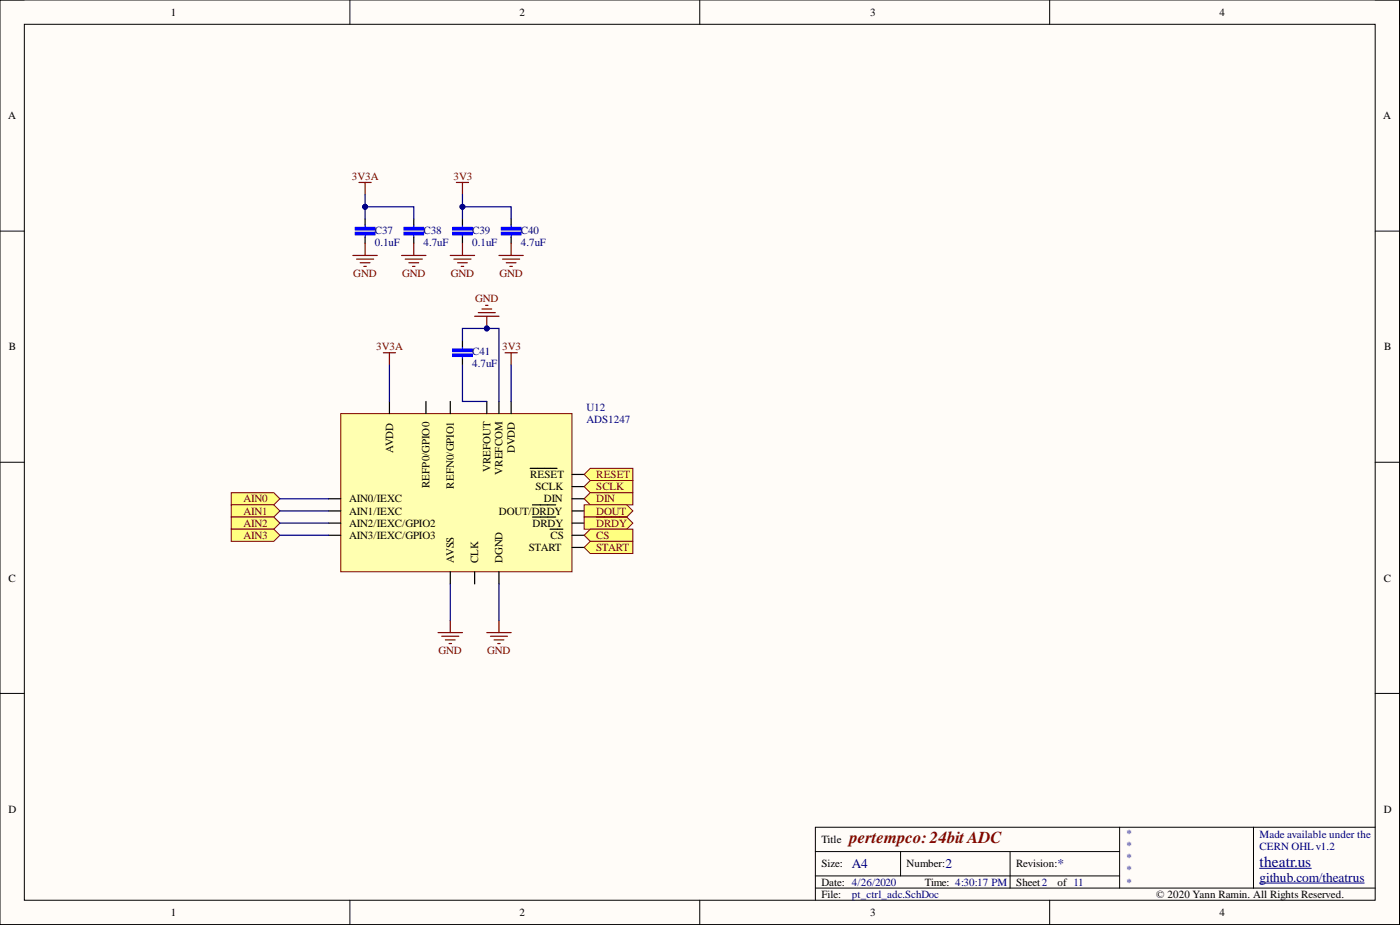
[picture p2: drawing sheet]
<svg xmlns="http://www.w3.org/2000/svg" width="292mm" height="193mm" viewBox="0 0 292 193" stroke-linecap="round" stroke-linejoin="round" font-family="sans-serif">
<defs><g id="words">
<text font-size="3.5" fill="#800000" x="177.2" y="175.9">pertempco: 24bit ADC</text>
<text font-size="3.2" fill="#000080" x="262.8" y="180.8">theatr.us</text>
<g font-size="2.8" fill="#000080">
<text x="177.7" y="181.1">A4</text>
<text x="197.3" y="181.1">2</text>
<text x="220.7" y="181.1">*</text>
<text x="262.8" y="183.9">github.com/theatrus</text>
</g>
<g font-size="2.3">
<text x="35.6" y="3.3">1</text>
<text x="108.4" y="3.3">2</text>
<text x="181.5" y="3.3">3</text>
<text x="254.4" y="3.3">4</text>
<text x="1.7" y="24.9">A</text>
<text x="288.6" y="24.9">A</text>
<text x="1.9" y="73.1">B</text>
<text x="288.8" y="73.1">B</text>
<text x="82" y="94.6" transform="rotate(-90 82 94.6)">AVDD</text>
<text x="107.4" y="94.6" transform="rotate(-90 107.4 94.6)">DVDD</text>
<text x="89.6" y="101.8" transform="rotate(-90 89.6 101.8)">REFP0/GPIO0</text>
<text x="94.7" y="101.9" transform="rotate(-90 94.7 101.9)">REFN0/GPIO1</text>
<text x="102.3" y="98.6" transform="rotate(-90 102.3 98.6)">VREFOUT</text>
<text x="104.9" y="99.1" transform="rotate(-90 104.9 99.1)">VREFCOM</text>
<text x="110.6" y="99.7">RESET</text>
<text x="72.9" y="104.8">AIN0/IEXC</text>
<text x="72.9" y="107.4">AIN1/IEXC</text>
<text x="104.1" y="107.4">DOUT/DRDY</text>
<text x="111.7" y="102.3">SCLK</text>
<text x="113.5" y="104.8">DIN</text>
<text x="72.9" y="109.9">AIN2/IEXC/GPIO2</text>
<text x="72.9" y="112.4">AIN3/IEXC/GPIO3</text>
<text x="111.1" y="109.9">DRDY</text>
<text x="114.9" y="112.4">CS</text>
<text x="94.7" y="117.5" transform="rotate(-90 94.7 117.5)">AVSS</text>
<text x="99.8" y="117.5" transform="rotate(-90 99.8 117.5)">CLK</text>
<text x="104.9" y="117.5" transform="rotate(-90 104.9 117.5)">DGND</text>
<text x="110.4" y="115">START</text>
<text x="1.8" y="121.3">C</text>
<text x="288.7" y="121.3">C</text>
<text x="1.8" y="169.5">D</text>
<text x="288.7" y="169.5">D</text>
<text x="171.4" y="175.9">Title</text>
<text x="171.4" y="181">Size:</text>
<text x="171.4" y="184.8">Date: 4/26/2020</text>
<text x="189.2" y="181">Number:</text>
<text x="193" y="184.8">Time: 4:30:17 PM</text>
<text x="212" y="181">Revision:</text>
<text x="212" y="184.8">Sheet2</text>
<text x="220.7" y="184.8">of 11</text>
<text x="35.6" y="191.1">1</text>
<text x="108.4" y="191.1">2</text>
<text x="171.4" y="187.3">File:</text>
<text x="181.5" y="191.1">3</text>
<text x="241.2" y="187.3">© 2020 Yann Ramin. All Rights Reserved.</text>
<text x="254.4" y="191.1">4</text>
</g>
<g font-size="2.3" fill="#800000">
<text x="73.4" y="37.6">3V3A</text>
<text x="94.6" y="37.6">3V3</text>
<text x="73.7" y="57.9">GND</text>
<text x="83.9" y="57.9">GND</text>
<text x="94" y="57.9">GND</text>
<text x="104.2" y="57.9">GND</text>
<text x="99.1" y="62.9">GND</text>
<text x="78.5" y="73.1">3V3A</text>
<text x="104.8" y="73.1">3V3</text>
<text x="124.4" y="99.7">RESET</text>
<text x="50.8" y="104.8">AIN0</text>
<text x="50.8" y="107.4">AIN1</text>
<text x="124.4" y="102.3">SCLK</text>
<text x="124.4" y="104.8">DIN</text>
<text x="124.4" y="107.4">DOUT</text>
<text x="50.8" y="109.9">AIN2</text>
<text x="50.8" y="112.4">AIN3</text>
<text x="124.4" y="109.9">DRDY</text>
<text x="124.4" y="112.4">CS</text>
<text x="124.4" y="115">START</text>
<text x="91.5" y="136.5">GND</text>
<text x="101.7" y="136.5">GND</text>
</g>
<g font-size="2.3" fill="#000080">
<text x="78.2" y="48.7">C37</text>
<text x="78.2" y="51.3">0.1uF</text>
<text x="88.4" y="48.7">C38</text>
<text x="88.4" y="51.3">4.7uF</text>
<text x="98.5" y="48.7">C39</text>
<text x="98.5" y="51.3">0.1uF</text>
<text x="108.7" y="48.7">C40</text>
<text x="108.7" y="51.3">4.7uF</text>
<text x="98.5" y="74.1">C41</text>
<text x="98.5" y="76.6">4.7uF</text>
<text x="122.4" y="85.8">U12</text>
<text x="122.4" y="88.3">ADS1247</text>
<text x="234.9" y="174.6">*</text>
<text x="234.9" y="177.1">*</text>
<text x="234.9" y="179.7">*</text>
<text x="262.8" y="177.4">CERN OHL v1.2</text>
<text x="262.8" y="174.9">Made available under the</text>
<text x="234.9" y="182.2">*</text>
<text x="234.9" y="184.8">*</text>
<text x="177.7" y="187.3">pt_ctrl_adc.SchDoc</text>
</g>
</g></defs>
<path d="M0 0h292v192.9h-292z" fill-rule="evenodd" fill="#fffcf8"/>
<path d="M0 0h292v192.9h-292z" fill="none" stroke="#000" stroke-width=".21"/>
<path d="M5.1 5.1h281.8v182.7h-281.8z" fill-rule="evenodd" fill="#fffcf8"/>
<g fill="none" stroke="#000" stroke-width=".21">
<path d="M0 0h5.1M73 0v5.1M146 0v5.1M219 0v5.1M286.9 0h5.1v5.1M5.1 5.1h281.8v182.7h-281.8zM0 48.2h5.1M286.9 48.2h5.1M0 96.4h5.1M286.9 96.4h5.1M0 144.7h5.1M286.9 144.7h5.1"/>
<path d="M170.1 177.7h63.5M187.9 177.7v5M210.7 177.7v7.6M233.6 172.6v12.7M261.5 172.6v12.7M286.9 172.6h-116.8v15.2M73 187.8v5.1M146 187.8v5.1M170.1 185.3h116.8M170.1 182.7h63.5M219 187.8v5.1M292 187.8v5.1"/>
</g>
<path d="M262.8 184.2h21.8M262.8 181.1h10.8" fill="none" stroke="#000080" stroke-width=".21"/>
<path d="M71.1 86.3h48.2v33h-48.2z" fill-rule="evenodd" fill="#ffffb0"/>
<path d="M71.1 86.3h48.2v33h-48.2z" fill="none" stroke="#800000" stroke-width=".21"/>
<g fill="none" stroke="#000" stroke-width=".25">
<path d="M81.3 83.7v2.6M88.9 83.7v2.6M93.9 83.7v2.6M101.6 83.7v2.6M104.1 83.7v2.6M106.6 83.7v2.6M110.6 97.7h5.6M119.3 99h2.6M68.6 104.1h2.5M68.6 106.6h2.5M68.6 109.1h2.5M68.6 111.7h2.5"/>
<path d="M93.9 119.3v2.5M99 119.3v2.5M104.1 119.3v2.5M111.1 107.9h4.8M111.1 105.3h4.8M114.8 110.4h2.6M119.3 104.1h2.6M119.3 106.6h2.6M119.3 109.1h2.6M119.3 111.7h2.6M119.3 114.2h2.6M119.3 101.5h2.6"/>
</g>
<path d="M48.2 102.8h8.9l1.3 1.3-1.3 1.2h-8.9z" fill-rule="evenodd" fill="#ffff80"/>
<path d="M48.2 102.8h8.9l1.3 1.3-1.3 1.2h-8.9z" fill="none" stroke="#800000" stroke-width=".21"/>
<path d="M48.2 105.3h8.9l1.3 1.3-1.3 1.3h-8.9z" fill-rule="evenodd" fill="#ffff80"/>
<path d="M48.2 105.3h8.9l1.3 1.3-1.3 1.3h-8.9z" fill="none" stroke="#800000" stroke-width=".21"/>
<path d="M48.2 107.9h8.9l1.3 1.2-1.3 1.3h-8.9z" fill-rule="evenodd" fill="#ffff80"/>
<path d="M48.2 107.9h8.9l1.3 1.2-1.3 1.3h-8.9z" fill="none" stroke="#800000" stroke-width=".21"/>
<path d="M48.2 110.4h8.9l1.3 1.3-1.3 1.2h-8.9z" fill-rule="evenodd" fill="#ffff80"/>
<path d="M48.2 110.4h8.9l1.3 1.3-1.3 1.2h-8.9z" fill="none" stroke="#800000" stroke-width=".21"/>
<path d="M121.9 99l1.2-1.3h8.9v2.5h-8.9z" fill-rule="evenodd" fill="#ffff80"/>
<path d="M121.9 99l1.2-1.3h8.9v2.5h-8.9z" fill="none" stroke="#800000" stroke-width=".21"/>
<path d="M121.9 101.5l1.2-1.3h8.9v2.6h-8.9z" fill-rule="evenodd" fill="#ffff80"/>
<path d="M121.9 101.5l1.2-1.3h8.9v2.6h-8.9z" fill="none" stroke="#800000" stroke-width=".21"/>
<path d="M121.9 104.1l1.2-1.3h8.9v2.5h-8.9z" fill-rule="evenodd" fill="#ffff80"/>
<path d="M121.9 104.1l1.2-1.3h8.9v2.5h-8.9z" fill="none" stroke="#800000" stroke-width=".21"/>
<path d="M121.9 105.3h8.9l1.2 1.3-1.2 1.3h-8.9z" fill-rule="evenodd" fill="#ffff80"/>
<path d="M121.9 105.3h8.9l1.2 1.3-1.2 1.3h-8.9z" fill="none" stroke="#800000" stroke-width=".21"/>
<path d="M121.9 107.9h8.9l1.2 1.2-1.2 1.3h-8.9z" fill-rule="evenodd" fill="#ffff80"/>
<path d="M121.9 107.9h8.9l1.2 1.2-1.2 1.3h-8.9z" fill="none" stroke="#800000" stroke-width=".21"/>
<path d="M124.4 107.9h6.5" fill="none" stroke="#800000" stroke-width=".25"/>
<path d="M121.9 111.7l1.2-1.3h8.9v2.5h-8.9z" fill-rule="evenodd" fill="#ffff80"/>
<path d="M121.9 111.7l1.2-1.3h8.9v2.5h-8.9z" fill="none" stroke="#800000" stroke-width=".21"/>
<path d="M121.9 114.2l1.2-1.3h8.9v2.6h-8.9z" fill-rule="evenodd" fill="#ffff80"/>
<path d="M121.9 114.2l1.2-1.3h8.9v2.6h-8.9z" fill="none" stroke="#800000" stroke-width=".21"/>
<g fill="none" stroke="#800000" stroke-width=".25">
<path d="M80 73.6h2.5M81.3 73.6v2.5M105.4 73.6h2.5M106.6 73.6v2.5M91.4 132h5.1M92.2 132.7h3.5M92.9 133.5h2.1M93.7 134.3h.5M93.9 129.4v2.6M101.6 132h5M102.3 132.7h3.6M103.1 133.5h2"/>
<path d="M103.9 134.3h.5M104.1 129.4v2.6"/>
</g>
<path d="M76.2 46.9v.6M76.2 49v.5" fill="none" stroke="#00f" stroke-width=".25"/>
<path d="M74.1 48.5h4.1v.5h-4.1z" fill-rule="evenodd" fill="#00f"/>
<path d="M74.1 48.5h4.1v.5h-4.1z" fill="none" stroke="#00f" stroke-width=".25"/>
<path d="M74.1 47.5h4.1v.5h-4.1z" fill-rule="evenodd" fill="#00f"/>
<path d="M74.1 47.5h4.1v.5h-4.1zM86.3 46.9v.6M86.3 49v.5" fill="none" stroke="#00f" stroke-width=".25"/>
<path d="M76.2 45.7v1.2M76.2 49.5v1.3" fill="none" stroke="#000" stroke-width=".25"/>
<path d="M84.3 48.5h4.1v.5h-4.1z" fill-rule="evenodd" fill="#00f"/>
<path d="M84.3 48.5h4.1v.5h-4.1z" fill="none" stroke="#00f" stroke-width=".25"/>
<path d="M84.3 47.5h4.1v.5h-4.1z" fill-rule="evenodd" fill="#00f"/>
<path d="M84.3 47.5h4.1v.5h-4.1zM96.5 46.9v.6M96.5 49v.5" fill="none" stroke="#00f" stroke-width=".25"/>
<path d="M86.3 45.7v1.2M86.3 49.5v1.3" fill="none" stroke="#000" stroke-width=".25"/>
<path d="M94.5 48.5h4v.5h-4z" fill-rule="evenodd" fill="#00f"/>
<path d="M94.5 48.5h4v.5h-4z" fill="none" stroke="#00f" stroke-width=".25"/>
<path d="M94.5 47.5h4v.5h-4z" fill-rule="evenodd" fill="#00f"/>
<path d="M94.5 47.5h4v.5h-4zM106.6 46.9v.6M106.6 49v.5" fill="none" stroke="#00f" stroke-width=".25"/>
<path d="M96.5 45.7v1.2M96.5 49.5v1.3" fill="none" stroke="#000" stroke-width=".25"/>
<path d="M104.6 48.5h4.1v.5h-4.1z" fill-rule="evenodd" fill="#00f"/>
<path d="M104.6 48.5h4.1v.5h-4.1z" fill="none" stroke="#00f" stroke-width=".25"/>
<path d="M104.6 47.5h4.1v.5h-4.1z" fill-rule="evenodd" fill="#00f"/>
<path d="M104.6 47.5h4.1v.5h-4.1z" fill="none" stroke="#00f" stroke-width=".25"/>
<path d="M106.6 45.7v1.2M106.6 49.5v1.3" fill="none" stroke="#000" stroke-width=".25"/>
<g fill="none" stroke="#800000" stroke-width=".25">
<path d="M74.9 38.1h2.5M76.2 38.1v2.5M95.2 38.1h2.6M96.5 38.1v2.5M73.6 53.3h5.1M74.4 54.1h3.6M75.2 54.8h2M75.9 55.6h.5M76.2 50.8v2.5M83.8 53.3h5.1M84.6 54.1h3.5M85.3 54.8h2"/>
<path d="M86.1 55.6h.5M86.3 50.8v2.5M93.9 53.3h5.1M94.7 54.1h3.6M95.5 54.8h2M96.2 55.6h.5M96.5 50.8v2.5M104.1 53.3h5.1M104.9 54.1h3.5M105.6 54.8h2.1M106.4 55.6h.5M106.6 50.8v2.5"/>
<path d="M99 66h5.1M99.8 65.2h3.5M100.6 64.5h2M101.3 63.7h.5M101.6 66v2.5"/>
</g>
<circle cx="101.6" cy="68.5" r=".51" fill="#000080"/>
<circle cx="101.6" cy="68.5" r=".51" fill="none" stroke="#000080" stroke-width=".21"/>
<path d="M96.5 72.3v.5M96.5 74.4v.5" fill="none" stroke="#00f" stroke-width=".25"/>
<path d="M94.5 73.8h4v.6h-4z" fill-rule="evenodd" fill="#00f"/>
<path d="M94.5 73.8h4v.6h-4z" fill="none" stroke="#00f" stroke-width=".25"/>
<path d="M94.5 72.8h4v.5h-4z" fill-rule="evenodd" fill="#00f"/>
<path d="M94.5 72.8h4v.5h-4z" fill="none" stroke="#00f" stroke-width=".25"/>
<path d="M96.5 71.1v1.2M96.5 74.9v1.2" fill="none" stroke="#000" stroke-width=".25"/>
<path d="M76.2 43.1h10.1v2.6M58.4 111.7h10.2M58.4 109.1h10.2M58.4 106.6h10.2M58.4 104.1h10.2" fill="none" stroke="#000080" stroke-width=".25"/>
<circle cx="76.2" cy="43.1" r=".51" fill="#000080"/>
<circle cx="76.2" cy="43.1" r=".51" fill="none" stroke="#000080" stroke-width=".21"/>
<path d="M96.5 76.1v7.6h5.1M96.5 71.1v-2.6h7.6v15.2" fill="none" stroke="#000080" stroke-width=".25"/>
<circle cx="101.6" cy="68.5" r=".51" fill="#000080"/>
<circle cx="101.6" cy="68.5" r=".51" fill="none" stroke="#000080" stroke-width=".21"/>
<path d="M96.5 43.1h10.1v2.6" fill="none" stroke="#000080" stroke-width=".25"/>
<circle cx="96.5" cy="43.1" r=".51" fill="#000080"/>
<circle cx="96.5" cy="43.1" r=".51" fill="none" stroke="#000080" stroke-width=".21"/>
<path d="M76.2 40.6v5.1" fill="none" stroke="#000080" stroke-width=".25"/>
<circle cx="76.2" cy="43.1" r=".51" fill="#000080"/>
<circle cx="76.2" cy="43.1" r=".51" fill="none" stroke="#000080" stroke-width=".21"/>
<path d="M96.5 40.6v5.1M81.3 76.1v7.6M93.9 121.8v7.6" fill="none" stroke="#000080" stroke-width=".25"/>
<circle cx="96.5" cy="43.1" r=".51" fill="#000080"/>
<circle cx="96.5" cy="43.1" r=".51" fill="none" stroke="#000080" stroke-width=".21"/>
<path d="M106.6 76.1v7.6M104.1 121.8v7.6" fill="none" stroke="#000080" stroke-width=".25"/>
<use href="#words"/>
</svg>
